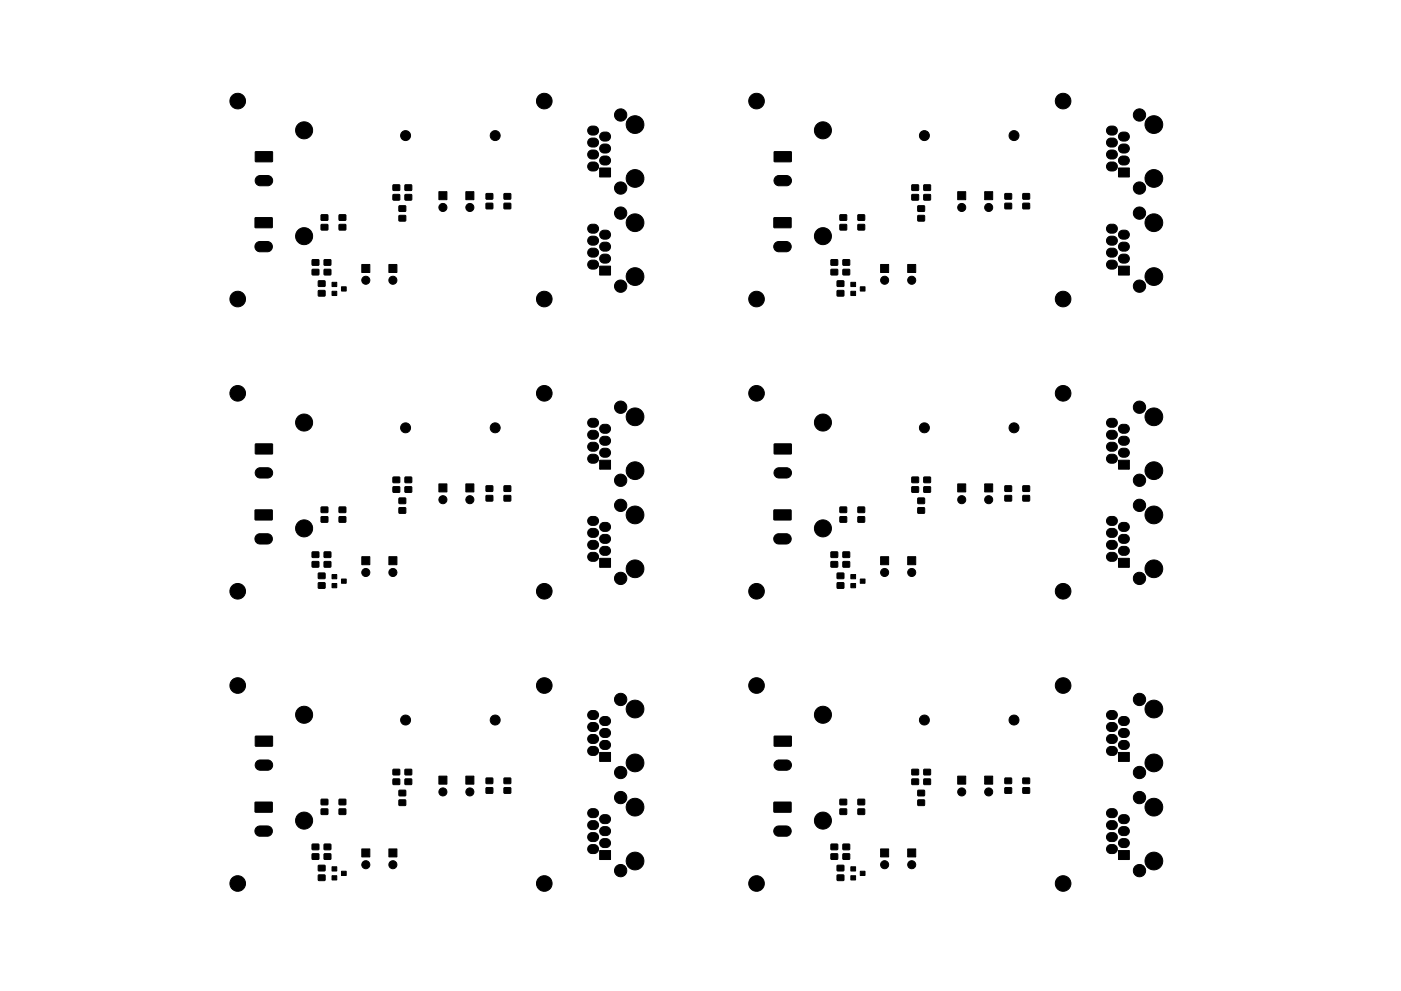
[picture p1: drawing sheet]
<svg xmlns="http://www.w3.org/2000/svg" width="297mm" height="210mm" viewBox="0 0 297 210" stroke-linecap="round" stroke-linejoin="round" font-family="sans-serif">
<g fill="#000" stroke="#000" stroke-width=".21">
<path d="M54.4 37.6l.6-.3 1.8-.1a1.09 1.09 0 0 1 1 1.1 1.09 1.09 0 0 1-1 1.1h-1.7a1.09 1.09 0 0 1-.9-.7 1.09 1.09 0 0 1 .2-1.1zM54.2 32.2h3.5l.1 2.1h-3.6zM83.3 39.2h1.4l.1 1.1-1.4 .1zM85.9 39.2h1.3l.1 1.1-1.4 .1zM124.9 34.6a1.24 1.24 0 0 1 2 .5 1.08 1.08 0 0 1-1.5 1.2 .96 .96 0 0 1-.5-1.7zM124.9 32.1a1.24 1.24 0 0 1 2 .5 1.08 1.08 0 0 1-1.5 1.1 .96 .96 0 0 1-.5-1.6zM124.9 29.6a1.24 1.24 0 0 1 2 .5 1.08 1.08 0 0 1-1.5 1.1 .96 .96 0 0 1-.5-1.6zM124.9 27a1.32 1.32 0 0 1 1.9 .3 .95 .95 0 0 1-.8 1.4 1.04 1.04 0 0 1-1.4-1.2zM127.4 33.4a1.24 1.24 0 0 1 2 .5 1.08 1.08 0 0 1-1.5 1.1 .96 .96 0 0 1-.5-1.6zM127.4 30.8a1.24 1.24 0 0 1 2 .5 1.08 1.08 0 0 1-1.5 1.2 .96 .96 0 0 1-.5-1.7zM127.4 28.3a1.24 1.24 0 0 1 2 .5 1.08 1.08 0 0 1-1.5 1.1 .96 .96 0 0 1-.5-1.6zM127.1 35.6h2.3v1.9h-2.3z"/>
<path d="M164.4 37.6l.6-.3 1.8-.1a1.09 1.09 0 0 1 1 1.1 1.09 1.09 0 0 1-1 1.1h-1.7a1.09 1.09 0 0 1-.9-.7 1.09 1.09 0 0 1 .2-1.1zM164.2 32.2h3.5l.1 2.1h-3.6zM193.3 39.2h1.4l.1 1.1-1.4 .1zM195.9 39.2h1.3l.1 1.1-1.4 .1zM234.9 34.6a1.24 1.24 0 0 1 2 .5 1.08 1.08 0 0 1-1.5 1.2 .96 .96 0 0 1-.5-1.7zM234.9 32.1a1.24 1.24 0 0 1 2 .5 1.08 1.08 0 0 1-1.5 1.1 .96 .96 0 0 1-.5-1.6zM234.9 29.6a1.24 1.24 0 0 1 2 .5 1.08 1.08 0 0 1-1.5 1.1 .96 .96 0 0 1-.5-1.6zM234.9 27a1.32 1.32 0 0 1 1.9 .3 .95 .95 0 0 1-.8 1.4 1.04 1.04 0 0 1-1.4-1.2zM237.4 33.4a1.24 1.24 0 0 1 2 .5 1.08 1.08 0 0 1-1.5 1.1 .96 .96 0 0 1-.5-1.6zM237.4 30.8a1.24 1.24 0 0 1 2 .5 1.08 1.08 0 0 1-1.5 1.2 .96 .96 0 0 1-.5-1.7zM237.4 28.3a1.24 1.24 0 0 1 2 .5 1.08 1.08 0 0 1-1.5 1.1 .96 .96 0 0 1-.5-1.6zM237.1 35.6h2.3v1.9h-2.3z"/>
<path d="M54.4 51.6l.5-.3 1.8-.1a1.09 1.09 0 0 1 1.1 1.1 1.09 1.09 0 0 1-1.1 1.1h-1.6a1.09 1.09 0 0 1-1-.7 1.09 1.09 0 0 1 .3-1.1zM54.1 46.2h3.6v2.1h-3.6zM66.2 57.2l1.4-.1v1.2h-1.4zM66.2 55.1h1.4v1.1l-1.4 .1zM67.5 59.6h1.4v1.1l-1.4 .1zM68.1 47.6h1.4v1.1l-1.4 .1zM68.1 45.6h1.4v1.1h-1.4zM68.7 57.2l1.4-.1v1.2h-1.3zM68.7 55.1h1.4v1.1l-1.3 .1zM71.9 47.6h1.4v1.1l-1.4 .1zM71.9 45.6h1.4v1.1h-1.4zM76.7 56.1h1.7v1.7h-1.7z"/>
<path d="M82.4 56.1h1.8v1.7h-1.8zM83.3 41.3h1.4l.1 1.1h-1.4zM84.6 45.7h1.4v1.1l-1.4 .1zM84.6 43.7h1.4v1.1h-1.4zM85.9 41.3h1.3l.1 1.1h-1.4zM93.1 40.7h1.7v1.7h-1.7zM98.8 40.7h1.7v1.7h-1.7zM103.1 43.1h1.3l.1 1.1-1.4 .1zM103.1 41.1h1.3l.1 1.1-1.4 .1zM106.9 43.1h1.3l.1 1.1-1.4 .1zM106.9 41.1h1.3l.1 1.1-1.4 .1zM124.9 55.5a1.24 1.24 0 0 1 2 .5 1.08 1.08 0 0 1-1.5 1.1 .96 .96 0 0 1-.5-1.6z"/>
<path d="M124.9 52.9a1.32 1.32 0 0 1 1.9 .3 .95 .95 0 0 1-.8 1.4 1.04 1.04 0 0 1-1.4-1.2zM124.9 50.4a1.24 1.24 0 0 1 2 .5 1.08 1.08 0 0 1-1.5 1.1 .96 .96 0 0 1-.5-1.6zM124.9 47.8a1.32 1.32 0 0 1 1.9 .3 .95 .95 0 0 1-.8 1.4 1.04 1.04 0 0 1-1.4-1.2zM127.4 54.2a1.24 1.24 0 0 1 2 .5 1.08 1.08 0 0 1-1.5 1.1 .96 .96 0 0 1-.5-1.6zM127.4 51.7a1.24 1.24 0 0 1 2 .4 1.08 1.08 0 0 1-1.5 1.2 .96 .96 0 0 1-.5-1.6zM127.4 49.1a1.24 1.24 0 0 1 2 .5 1.08 1.08 0 0 1-1.5 1.1 .96 .96 0 0 1-.5-1.6zM127.1 56.5h2.3v1.9h-2.3zM164.4 51.6l.5-.3 1.8-.1a1.09 1.09 0 0 1 1.1 1.1 1.09 1.09 0 0 1-1.1 1.1h-1.6a1.09 1.09 0 0 1-1-.7 1.09 1.09 0 0 1 .3-1.1zM164.1 46.2h3.6v2.1h-3.6zM176.2 57.2l1.4-.1v1.2h-1.4zM176.2 55.1h1.4v1.1l-1.4 .1zM177.5 59.6h1.4v1.1l-1.4 .1z"/>
<path d="M178.1 47.6h1.4v1.1l-1.4 .1zM178.1 45.6h1.4v1.1h-1.4zM178.7 57.2l1.4-.1v1.2h-1.3zM178.7 55.1h1.4v1.1l-1.3 .1zM181.9 47.6h1.4v1.1l-1.4 .1zM181.9 45.6h1.4v1.1h-1.4zM186.7 56.1h1.7v1.7h-1.7zM192.4 56.1h1.8v1.7h-1.8zM193.3 41.3h1.4l.1 1.1h-1.4zM194.6 45.7h1.4v1.1l-1.4 .1zM194.6 43.7h1.4v1.1h-1.4zM195.9 41.3h1.3l.1 1.1h-1.4z"/>
<path d="M203.1 40.7h1.7v1.7h-1.7zM208.8 40.7h1.7v1.7h-1.7zM213.1 43.1h1.3l.1 1.1-1.4 .1zM213.1 41.1h1.3l.1 1.1-1.4 .1zM216.9 43.1h1.3l.1 1.1-1.4 .1zM216.9 41.1h1.3l.1 1.1-1.4 .1zM234.9 55.5a1.24 1.24 0 0 1 2 .5 1.08 1.08 0 0 1-1.5 1.1 .96 .96 0 0 1-.5-1.6zM234.9 52.9a1.32 1.32 0 0 1 1.9 .3 .95 .95 0 0 1-.8 1.4 1.04 1.04 0 0 1-1.4-1.2zM234.9 50.4a1.24 1.24 0 0 1 2 .5 1.08 1.08 0 0 1-1.5 1.1 .96 .96 0 0 1-.5-1.6zM234.9 47.8a1.32 1.32 0 0 1 1.9 .3 .95 .95 0 0 1-.8 1.4 1.04 1.04 0 0 1-1.4-1.2zM237.4 54.2a1.24 1.24 0 0 1 2 .5 1.08 1.08 0 0 1-1.5 1.1 .96 .96 0 0 1-.5-1.6zM237.4 51.7a1.24 1.24 0 0 1 2 .4 1.08 1.08 0 0 1-1.5 1.2 .96 .96 0 0 1-.5-1.6z"/>
<path d="M237.4 49.1a1.24 1.24 0 0 1 2 .5 1.08 1.08 0 0 1-1.5 1.1 .96 .96 0 0 1-.5-1.6zM237.1 56.5h2.3v1.9h-2.3zM67.5 61.7l1.4-.1v1.2h-1.4zM70.4 61.8h1v.9h-1zM70.4 59.9h1v.9h-1zM72.4 60.8h1v.9h-1zM177.5 61.7l1.4-.1v1.2h-1.4zM180.4 61.8h1v.9h-1zM180.4 59.9h1v.9h-1zM182.4 60.8h1v.9h-1zM54.4 99.6l.6-.3 1.8-.1a1.09 1.09 0 0 1 1 1.1 1.09 1.09 0 0 1-1 1.1h-1.7a1.09 1.09 0 0 1-.9-.7 1.09 1.09 0 0 1 .2-1.1zM54.2 94.2h3.5l.1 2.1h-3.6z"/>
<path d="M124.9 96.6a1.24 1.24 0 0 1 2 .5 1.08 1.08 0 0 1-1.5 1.2 .96 .96 0 0 1-.5-1.7zM124.9 94.1a1.24 1.24 0 0 1 2 .5 1.08 1.08 0 0 1-1.5 1.1 .96 .96 0 0 1-.5-1.6zM124.9 91.6a1.24 1.24 0 0 1 2 .5 1.08 1.08 0 0 1-1.5 1.1 .96 .96 0 0 1-.5-1.6zM124.9 89a1.32 1.32 0 0 1 1.9 .3 .95 .95 0 0 1-.8 1.4 1.04 1.04 0 0 1-1.4-1.2zM127.4 95.4a1.24 1.24 0 0 1 2 .5 1.08 1.08 0 0 1-1.5 1.1 .96 .96 0 0 1-.5-1.6zM127.4 92.8a1.24 1.24 0 0 1 2 .5 1.08 1.08 0 0 1-1.5 1.2 .96 .96 0 0 1-.5-1.7zM127.4 90.3a1.24 1.24 0 0 1 2 .5 1.08 1.08 0 0 1-1.5 1.1 .96 .96 0 0 1-.5-1.6zM127.1 97.6h2.3v1.9h-2.3zM164.4 99.6l.6-.3 1.8-.1a1.09 1.09 0 0 1 1 1.1 1.09 1.09 0 0 1-1 1.1h-1.7a1.09 1.09 0 0 1-.9-.7 1.09 1.09 0 0 1 .2-1.1zM164.2 94.2h3.5l.1 2.1h-3.6zM234.9 96.6a1.24 1.24 0 0 1 2 .5 1.08 1.08 0 0 1-1.5 1.2 .96 .96 0 0 1-.5-1.7zM234.9 94.1a1.24 1.24 0 0 1 2 .5 1.08 1.08 0 0 1-1.5 1.1 .96 .96 0 0 1-.5-1.6z"/>
<path d="M234.9 91.6a1.24 1.24 0 0 1 2 .5 1.08 1.08 0 0 1-1.5 1.1 .96 .96 0 0 1-.5-1.6zM234.9 89a1.32 1.32 0 0 1 1.9 .3 .95 .95 0 0 1-.8 1.4 1.04 1.04 0 0 1-1.4-1.2zM237.4 95.4a1.24 1.24 0 0 1 2 .5 1.08 1.08 0 0 1-1.5 1.1 .96 .96 0 0 1-.5-1.6zM237.4 92.8a1.24 1.24 0 0 1 2 .5 1.08 1.08 0 0 1-1.5 1.2 .96 .96 0 0 1-.5-1.7zM237.4 90.3a1.24 1.24 0 0 1 2 .5 1.08 1.08 0 0 1-1.5 1.1 .96 .96 0 0 1-.5-1.6zM237.1 97.6h2.3v1.9h-2.3zM54.4 113.6l.5-.3 1.8-.1a1.09 1.09 0 0 1 1.1 1.1 1.09 1.09 0 0 1-1.1 1.1h-1.6a1.09 1.09 0 0 1-1-.7 1.09 1.09 0 0 1 .3-1.1zM54.1 108.2h3.6v2.1h-3.6zM66.2 119.2l1.4-.1v1.2h-1.4zM66.2 117.1h1.4v1.1l-1.4 .1zM68.1 109.6h1.4v1.1l-1.4 .1zM68.1 107.6h1.4v1.1h-1.4z"/>
<path d="M68.7 119.2l1.4-.1v1.2h-1.3zM68.7 117.1h1.4v1.1l-1.3 .1zM71.9 109.6h1.4v1.1l-1.4 .1zM71.9 107.6h1.4v1.1h-1.4zM76.7 118.1h1.7v1.7h-1.7zM82.4 118.1h1.8v1.7h-1.8zM83.3 103.3h1.4l.1 1.1h-1.4zM83.3 101.2h1.4l.1 1.1-1.4 .1zM84.6 107.7h1.4v1.1l-1.4 .1zM84.6 105.7h1.4v1.1h-1.4zM85.9 103.3h1.3l.1 1.1h-1.4zM85.9 101.2h1.3l.1 1.1-1.4 .1z"/>
<path d="M93.1 102.7h1.7v1.7h-1.7zM98.8 102.7h1.7v1.7h-1.7zM103.1 105.1h1.3l.1 1.1-1.4 .1zM103.1 103.1h1.3l.1 1.1-1.4 .1zM106.9 105.1h1.3l.1 1.1-1.4 .1zM106.9 103.1h1.3l.1 1.1-1.4 .1zM124.9 117.5a1.24 1.24 0 0 1 2 .5 1.08 1.08 0 0 1-1.5 1.1 .96 .96 0 0 1-.5-1.6zM124.9 114.9a1.32 1.32 0 0 1 1.9 .3 .95 .95 0 0 1-.8 1.4 1.04 1.04 0 0 1-1.4-1.2zM124.9 112.4a1.24 1.24 0 0 1 2 .5 1.08 1.08 0 0 1-1.5 1.1 .96 .96 0 0 1-.5-1.6zM124.9 109.8a1.32 1.32 0 0 1 1.9 .3 .95 .95 0 0 1-.8 1.4 1.04 1.04 0 0 1-1.4-1.2zM127.4 116.2a1.24 1.24 0 0 1 2 .5 1.08 1.08 0 0 1-1.5 1.1 .96 .96 0 0 1-.5-1.6zM127.4 113.7a1.24 1.24 0 0 1 2 .4 1.08 1.08 0 0 1-1.5 1.2 .96 .96 0 0 1-.5-1.6z"/>
<path d="M127.4 111.1a1.24 1.24 0 0 1 2 .5 1.08 1.08 0 0 1-1.5 1.1 .96 .96 0 0 1-.5-1.6zM164.4 113.6l.5-.3 1.8-.1a1.09 1.09 0 0 1 1.1 1.1 1.09 1.09 0 0 1-1.1 1.1h-1.6a1.09 1.09 0 0 1-1-.7 1.09 1.09 0 0 1 .3-1.1zM164.1 108.2h3.6v2.1h-3.6zM176.2 119.2l1.4-.1v1.2h-1.4zM176.2 117.1h1.4v1.1l-1.4 .1zM178.1 109.6h1.4v1.1l-1.4 .1zM178.1 107.6h1.4v1.1h-1.4zM178.7 119.2l1.4-.1v1.2h-1.3zM178.7 117.1h1.4v1.1l-1.3 .1zM181.9 109.6h1.4v1.1l-1.4 .1zM181.9 107.6h1.4v1.1h-1.4zM186.7 118.1h1.7v1.7h-1.7z"/>
<path d="M192.4 118.1h1.8v1.7h-1.8zM193.3 103.3h1.4l.1 1.1h-1.4zM193.3 101.2h1.4l.1 1.1-1.4 .1zM194.6 107.7h1.4v1.1l-1.4 .1zM194.6 105.7h1.4v1.1h-1.4zM195.9 103.3h1.3l.1 1.1h-1.4zM195.9 101.2h1.3l.1 1.1-1.4 .1zM203.1 102.7h1.7v1.7h-1.7zM208.8 102.7h1.7v1.7h-1.7zM213.1 105.1h1.3l.1 1.1-1.4 .1zM213.1 103.1h1.3l.1 1.1-1.4 .1zM216.9 105.1h1.3l.1 1.1-1.4 .1z"/>
<path d="M216.9 103.1h1.3l.1 1.1-1.4 .1zM234.9 117.5a1.24 1.24 0 0 1 2 .5 1.08 1.08 0 0 1-1.5 1.1 .96 .96 0 0 1-.5-1.6zM234.9 114.9a1.32 1.32 0 0 1 1.9 .3 .95 .95 0 0 1-.8 1.4 1.04 1.04 0 0 1-1.4-1.2zM234.9 112.4a1.24 1.24 0 0 1 2 .5 1.08 1.08 0 0 1-1.5 1.1 .96 .96 0 0 1-.5-1.6zM234.9 109.8a1.32 1.32 0 0 1 1.9 .3 .95 .95 0 0 1-.8 1.4 1.04 1.04 0 0 1-1.4-1.2zM237.4 116.2a1.24 1.24 0 0 1 2 .5 1.08 1.08 0 0 1-1.5 1.1 .96 .96 0 0 1-.5-1.6zM237.4 113.7a1.24 1.24 0 0 1 2 .4 1.08 1.08 0 0 1-1.5 1.2 .96 .96 0 0 1-.5-1.6zM237.4 111.1a1.24 1.24 0 0 1 2 .5 1.08 1.08 0 0 1-1.5 1.1 .96 .96 0 0 1-.5-1.6zM67.5 123.7l1.4-.1v1.2h-1.4zM67.5 121.6h1.4v1.1l-1.4 .1zM70.4 123.8h1v.9h-1zM70.4 121.9h1v.9h-1z"/>
<path d="M72.4 122.8h1v.9h-1zM127.1 118.5h2.3v1.9h-2.3zM177.5 123.7l1.4-.1v1.2h-1.4zM177.5 121.6h1.4v1.1l-1.4 .1zM180.4 123.8h1v.9h-1zM180.4 121.9h1v.9h-1zM182.4 122.8h1v.9h-1zM237.1 118.5h2.3v1.9h-2.3zM54.2 156.2h3.5l.1 2.1h-3.6zM124.9 158.6a1.24 1.24 0 0 1 2 .5 1.08 1.08 0 0 1-1.5 1.2 .96 .96 0 0 1-.5-1.7zM124.9 156.1a1.24 1.24 0 0 1 2 .5 1.08 1.08 0 0 1-1.5 1.1 .96 .96 0 0 1-.5-1.6zM124.9 153.6a1.24 1.24 0 0 1 2 .5 1.08 1.08 0 0 1-1.5 1.1 .96 .96 0 0 1-.5-1.6z"/>
<path d="M124.9 151a1.32 1.32 0 0 1 1.9 .3 .95 .95 0 0 1-.8 1.4 1.04 1.04 0 0 1-1.4-1.2zM127.4 157.4a1.24 1.24 0 0 1 2 .5 1.08 1.08 0 0 1-1.5 1.1 .96 .96 0 0 1-.5-1.6zM127.4 154.8a1.24 1.24 0 0 1 2 .5 1.08 1.08 0 0 1-1.5 1.2 .96 .96 0 0 1-.5-1.7zM127.4 152.3a1.24 1.24 0 0 1 2 .5 1.08 1.08 0 0 1-1.5 1.1 .96 .96 0 0 1-.5-1.6zM164.2 156.2h3.5l.1 2.1h-3.6zM234.9 158.6a1.24 1.24 0 0 1 2 .5 1.08 1.08 0 0 1-1.5 1.2 .96 .96 0 0 1-.5-1.7zM234.9 156.1a1.24 1.24 0 0 1 2 .5 1.08 1.08 0 0 1-1.5 1.1 .96 .96 0 0 1-.5-1.6zM234.9 153.6a1.24 1.24 0 0 1 2 .5 1.08 1.08 0 0 1-1.5 1.1 .96 .96 0 0 1-.5-1.6zM234.9 151a1.32 1.32 0 0 1 1.9 .3 .95 .95 0 0 1-.8 1.4 1.04 1.04 0 0 1-1.4-1.2zM237.4 157.4a1.24 1.24 0 0 1 2 .5 1.08 1.08 0 0 1-1.5 1.1 .96 .96 0 0 1-.5-1.6zM237.4 154.8a1.24 1.24 0 0 1 2 .5 1.08 1.08 0 0 1-1.5 1.2 .96 .96 0 0 1-.5-1.7zM237.4 152.3a1.24 1.24 0 0 1 2 .5 1.08 1.08 0 0 1-1.5 1.1 .96 .96 0 0 1-.5-1.6z"/>
<path d="M54.4 175.6l.5-.3 1.8-.1a1.09 1.09 0 0 1 1.1 1.1 1.09 1.09 0 0 1-1.1 1.1h-1.6a1.09 1.09 0 0 1-1-.7 1.09 1.09 0 0 1 .3-1.1zM54.4 161.6l.6-.3 1.8-.1a1.09 1.09 0 0 1 1 1.1 1.09 1.09 0 0 1-1 1.1h-1.7a1.09 1.09 0 0 1-.9-.7 1.09 1.09 0 0 1 .2-1.1zM54.1 170.2h3.6v2.1h-3.6zM66.2 179.1h1.4v1.1l-1.4 .1zM68.1 171.6h1.4v1.1l-1.4 .1zM68.1 169.6h1.4v1.1h-1.4zM68.7 179.1h1.4v1.1l-1.3 .1zM71.9 171.6h1.4v1.1l-1.4 .1zM71.9 169.6h1.4v1.1h-1.4zM83.3 165.3h1.4l.1 1.1h-1.4zM83.3 163.2h1.4l.1 1.1-1.4 .1zM84.6 169.7h1.4v1.1l-1.4 .1z"/>
<path d="M84.6 167.7h1.4v1.1h-1.4zM85.9 165.3h1.3l.1 1.1h-1.4zM85.9 163.2h1.3l.1 1.1-1.4 .1zM93.1 164.7h1.7v1.7h-1.7zM98.8 164.7h1.7v1.7h-1.7zM103.1 167.1h1.3l.1 1.1-1.4 .1zM103.1 165.1h1.3l.1 1.1-1.4 .1zM106.9 167.1h1.3l.1 1.1-1.4 .1zM106.9 165.1h1.3l.1 1.1-1.4 .1zM124.9 179.5a1.24 1.24 0 0 1 2 .5 1.08 1.08 0 0 1-1.5 1.1 .96 .96 0 0 1-.5-1.6zM124.9 176.9a1.32 1.32 0 0 1 1.9 .3 .95 .95 0 0 1-.8 1.4 1.04 1.04 0 0 1-1.4-1.2zM124.9 174.4a1.24 1.24 0 0 1 2 .5 1.08 1.08 0 0 1-1.5 1.1 .96 .96 0 0 1-.5-1.6z"/>
<path d="M124.9 171.8a1.32 1.32 0 0 1 1.9 .3 .95 .95 0 0 1-.8 1.4 1.04 1.04 0 0 1-1.4-1.2zM127.4 178.2a1.24 1.24 0 0 1 2 .5 1.08 1.08 0 0 1-1.5 1.1 .96 .96 0 0 1-.5-1.6zM127.4 175.7a1.24 1.24 0 0 1 2 .4 1.08 1.08 0 0 1-1.5 1.2 .96 .96 0 0 1-.5-1.6zM127.4 173.1a1.24 1.24 0 0 1 2 .5 1.08 1.08 0 0 1-1.5 1.1 .96 .96 0 0 1-.5-1.6zM127.1 159.6h2.3v1.9h-2.3zM164.4 175.6l.5-.3 1.8-.1a1.09 1.09 0 0 1 1.1 1.1 1.09 1.09 0 0 1-1.1 1.1h-1.6a1.09 1.09 0 0 1-1-.7 1.09 1.09 0 0 1 .3-1.1zM164.4 161.6l.6-.3 1.8-.1a1.09 1.09 0 0 1 1 1.1 1.09 1.09 0 0 1-1 1.1h-1.7a1.09 1.09 0 0 1-.9-.7 1.09 1.09 0 0 1 .2-1.1zM164.1 170.2h3.6v2.1h-3.6zM176.2 179.1h1.4v1.1l-1.4 .1zM178.1 171.6h1.4v1.1l-1.4 .1zM178.1 169.6h1.4v1.1h-1.4zM178.7 179.1h1.4v1.1l-1.3 .1z"/>
<path d="M181.9 171.6h1.4v1.1l-1.4 .1zM181.9 169.6h1.4v1.1h-1.4zM193.3 165.3h1.4l.1 1.1h-1.4zM193.3 163.2h1.4l.1 1.1-1.4 .1zM194.6 169.7h1.4v1.1l-1.4 .1zM194.6 167.7h1.4v1.1h-1.4zM195.9 165.3h1.3l.1 1.1h-1.4zM195.9 163.2h1.3l.1 1.1-1.4 .1zM203.1 164.7h1.7v1.7h-1.7zM208.8 164.7h1.7v1.7h-1.7zM213.1 167.1h1.3l.1 1.1-1.4 .1zM213.1 165.1h1.3l.1 1.1-1.4 .1z"/>
<path d="M216.9 167.1h1.3l.1 1.1-1.4 .1zM216.9 165.1h1.3l.1 1.1-1.4 .1zM234.9 179.5a1.24 1.24 0 0 1 2 .5 1.08 1.08 0 0 1-1.5 1.1 .96 .96 0 0 1-.5-1.6zM234.9 176.9a1.32 1.32 0 0 1 1.9 .3 .95 .95 0 0 1-.8 1.4 1.04 1.04 0 0 1-1.4-1.2zM234.9 174.4a1.24 1.24 0 0 1 2 .5 1.08 1.08 0 0 1-1.5 1.1 .96 .96 0 0 1-.5-1.6zM234.9 171.8a1.32 1.32 0 0 1 1.9 .3 .95 .95 0 0 1-.8 1.4 1.04 1.04 0 0 1-1.4-1.2zM237.4 178.2a1.24 1.24 0 0 1 2 .5 1.08 1.08 0 0 1-1.5 1.1 .96 .96 0 0 1-.5-1.6zM237.4 175.7a1.24 1.24 0 0 1 2 .4 1.08 1.08 0 0 1-1.5 1.2 .96 .96 0 0 1-.5-1.6zM237.4 173.1a1.24 1.24 0 0 1 2 .5 1.08 1.08 0 0 1-1.5 1.1 .96 .96 0 0 1-.5-1.6zM237.1 159.6h2.3v1.9h-2.3zM66.2 181.2l1.4-.1v1.2h-1.4zM67.5 185.7l1.4-.1v1.2h-1.4z"/>
<path d="M67.5 183.6h1.4v1.1l-1.4 .1zM68.7 181.2l1.4-.1v1.2h-1.3zM70.4 185.8h1v.9h-1zM70.4 183.9h1v.9h-1zM72.4 184.8h1v.9h-1zM76.7 180.1h1.7v1.7h-1.7zM82.4 180.1h1.8v1.7h-1.8zM127.1 180.5h2.3v1.9h-2.3zM176.2 181.2l1.4-.1v1.2h-1.4zM177.5 185.7l1.4-.1v1.2h-1.4zM177.5 183.6h1.4v1.1l-1.4 .1zM178.7 181.2l1.4-.1v1.2h-1.3z"/>
<path d="M180.4 185.8h1v.9h-1zM180.4 183.9h1v.9h-1zM182.4 184.8h1v.9h-1zM186.7 180.1h1.7v1.7h-1.7zM192.4 180.1h1.8v1.7h-1.8zM237.1 180.5h2.3v1.9h-2.3z"/>
<circle cx="50.4" cy="21.5" r="1.66"/>
<circle cx="64.5" cy="27.7" r="1.81"/>
<circle cx="86" cy="28.8" r="1.06"/>
<circle cx="105" cy="28.8" r="1.06"/>
<circle cx="115.4" cy="21.5" r="1.66"/>
<circle cx="131.6" cy="39.9" r="1.31"/>
<circle cx="131.6" cy="24.4" r="1.31"/>
<circle cx="134.6" cy="26.4" r="1.89"/>
<circle cx="134.6" cy="37.9" r="1.89"/>
<circle cx="160.4" cy="21.5" r="1.66"/>
<circle cx="174.5" cy="27.7" r="1.81"/>
<circle cx="196" cy="28.8" r="1.06"/>
<circle cx="215" cy="28.8" r="1.06"/>
<circle cx="225.4" cy="21.5" r="1.66"/>
<circle cx="241.6" cy="39.9" r="1.31"/>
<circle cx="241.6" cy="24.4" r="1.31"/>
<circle cx="244.6" cy="37.9" r="1.89"/>
<circle cx="244.6" cy="26.4" r="1.89"/>
<circle cx="64.5" cy="50.1" r="1.81"/>
<circle cx="77.6" cy="59.5" r=".86"/>
<circle cx="83.3" cy="59.5" r=".86"/>
<circle cx="93.9" cy="44" r=".86"/>
<circle cx="99.6" cy="44" r=".86"/>
<circle cx="131.6" cy="45.2" r="1.31"/>
<circle cx="134.6" cy="58.7" r="1.89"/>
<circle cx="134.6" cy="47.3" r="1.89"/>
<circle cx="174.5" cy="50.1" r="1.81"/>
<circle cx="187.6" cy="59.5" r=".86"/>
<circle cx="193.3" cy="59.5" r=".86"/>
<circle cx="203.9" cy="44" r=".86"/>
<circle cx="209.6" cy="44" r=".86"/>
<circle cx="241.6" cy="45.2" r="1.31"/>
<circle cx="244.6" cy="58.7" r="1.89"/>
<circle cx="244.6" cy="47.3" r="1.89"/>
<circle cx="50.4" cy="63.5" r="1.66"/>
<circle cx="115.4" cy="63.5" r="1.66"/>
<circle cx="131.6" cy="60.7" r="1.31"/>
<circle cx="160.4" cy="63.5" r="1.66"/>
<circle cx="225.4" cy="63.5" r="1.66"/>
<circle cx="241.6" cy="60.7" r="1.31"/>
<circle cx="50.4" cy="83.5" r="1.66"/>
<circle cx="64.5" cy="89.7" r="1.81"/>
<circle cx="86" cy="90.8" r="1.06"/>
<circle cx="105" cy="90.8" r="1.06"/>
<circle cx="115.4" cy="83.5" r="1.66"/>
<circle cx="131.6" cy="86.4" r="1.31"/>
<circle cx="134.6" cy="99.9" r="1.89"/>
<circle cx="134.6" cy="88.4" r="1.89"/>
<circle cx="160.4" cy="83.5" r="1.66"/>
<circle cx="174.5" cy="89.7" r="1.81"/>
<circle cx="196" cy="90.8" r="1.06"/>
<circle cx="215" cy="90.8" r="1.06"/>
<circle cx="225.4" cy="83.5" r="1.66"/>
<circle cx="241.6" cy="86.4" r="1.31"/>
<circle cx="244.6" cy="99.9" r="1.89"/>
<circle cx="244.6" cy="88.4" r="1.89"/>
<circle cx="64.5" cy="112.1" r="1.81"/>
<circle cx="93.9" cy="106" r=".86"/>
<circle cx="99.6" cy="106" r=".86"/>
<circle cx="131.6" cy="107.2" r="1.31"/>
<circle cx="131.6" cy="101.9" r="1.31"/>
<circle cx="134.6" cy="109.3" r="1.89"/>
<circle cx="174.5" cy="112.1" r="1.81"/>
<circle cx="203.9" cy="106" r=".86"/>
<circle cx="209.6" cy="106" r=".86"/>
<circle cx="241.6" cy="107.2" r="1.31"/>
<circle cx="241.6" cy="101.9" r="1.31"/>
<circle cx="244.6" cy="109.3" r="1.89"/>
<circle cx="50.4" cy="125.5" r="1.66"/>
<circle cx="77.6" cy="121.5" r=".86"/>
<circle cx="83.3" cy="121.5" r=".86"/>
<circle cx="115.4" cy="125.5" r="1.66"/>
<circle cx="131.6" cy="122.7" r="1.31"/>
<circle cx="134.6" cy="120.7" r="1.89"/>
<circle cx="160.4" cy="125.5" r="1.66"/>
<circle cx="187.6" cy="121.5" r=".86"/>
<circle cx="193.3" cy="121.5" r=".86"/>
<circle cx="225.4" cy="125.5" r="1.66"/>
<circle cx="241.6" cy="122.7" r="1.31"/>
<circle cx="244.6" cy="120.7" r="1.89"/>
<circle cx="50.4" cy="145.5" r="1.66"/>
<circle cx="64.5" cy="151.7" r="1.81"/>
<circle cx="86" cy="152.8" r="1.06"/>
<circle cx="105" cy="152.8" r="1.06"/>
<circle cx="115.4" cy="145.5" r="1.66"/>
<circle cx="131.6" cy="148.4" r="1.31"/>
<circle cx="134.6" cy="150.4" r="1.89"/>
<circle cx="160.4" cy="145.5" r="1.66"/>
<circle cx="174.5" cy="151.7" r="1.81"/>
<circle cx="196" cy="152.8" r="1.06"/>
<circle cx="215" cy="152.8" r="1.06"/>
<circle cx="225.4" cy="145.5" r="1.66"/>
<circle cx="241.6" cy="148.4" r="1.31"/>
<circle cx="244.6" cy="150.4" r="1.89"/>
<circle cx="64.5" cy="174.1" r="1.81"/>
<circle cx="93.9" cy="168" r=".86"/>
<circle cx="99.6" cy="168" r=".86"/>
<circle cx="131.6" cy="169.2" r="1.31"/>
<circle cx="131.6" cy="163.9" r="1.31"/>
<circle cx="134.6" cy="171.3" r="1.89"/>
<circle cx="134.6" cy="161.9" r="1.89"/>
<circle cx="174.5" cy="174.1" r="1.81"/>
<circle cx="203.9" cy="168" r=".86"/>
<circle cx="209.6" cy="168" r=".86"/>
<circle cx="241.6" cy="169.2" r="1.31"/>
<circle cx="241.6" cy="163.9" r="1.31"/>
<circle cx="244.6" cy="161.9" r="1.89"/>
<circle cx="244.6" cy="171.3" r="1.89"/>
<circle cx="50.4" cy="187.5" r="1.66"/>
<circle cx="77.6" cy="183.5" r=".86"/>
<circle cx="83.3" cy="183.5" r=".86"/>
<circle cx="115.4" cy="187.5" r="1.66"/>
<circle cx="131.6" cy="184.7" r="1.31"/>
<circle cx="134.6" cy="182.7" r="1.89"/>
<circle cx="160.4" cy="187.5" r="1.66"/>
<circle cx="187.6" cy="183.5" r=".86"/>
<circle cx="193.3" cy="183.5" r=".86"/>
<circle cx="225.4" cy="187.5" r="1.66"/>
<circle cx="241.6" cy="184.7" r="1.31"/>
<circle cx="244.6" cy="182.7" r="1.89"/>
</g>
</svg>
